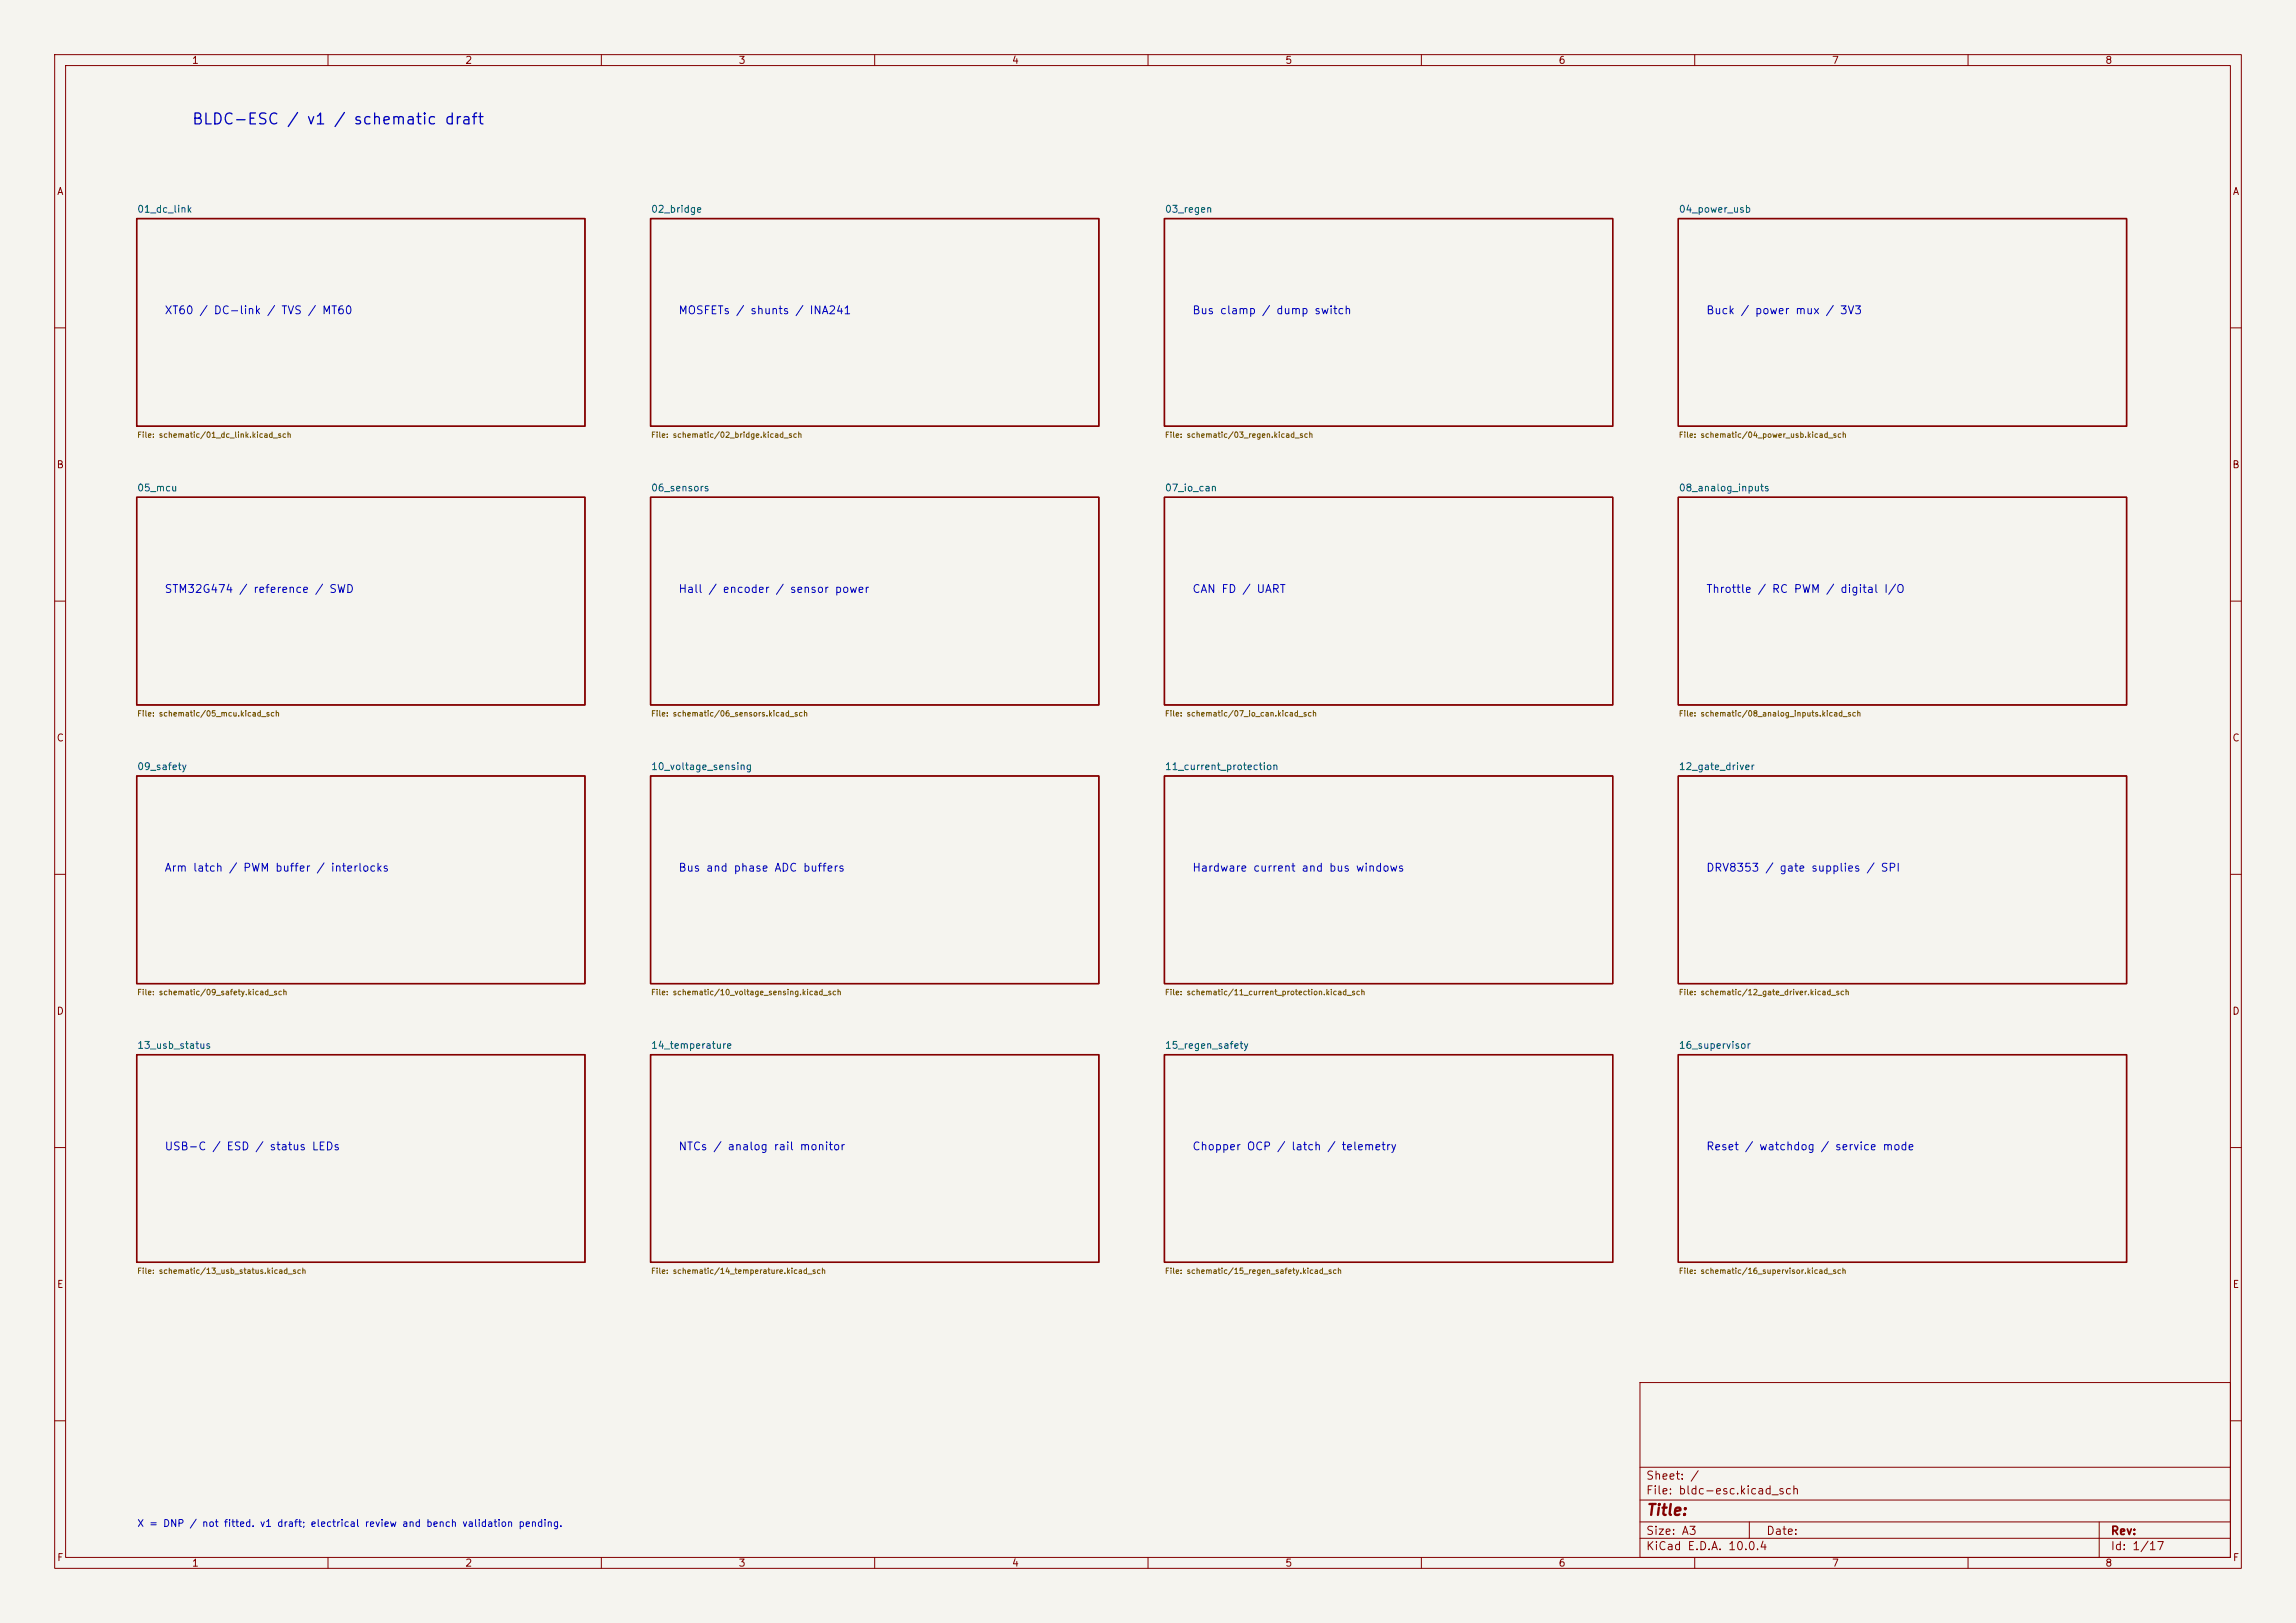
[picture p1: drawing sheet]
<svg xmlns="http://www.w3.org/2000/svg" width="420mm" height="297mm" viewBox="0 0 420 297" stroke-linecap="round" stroke-linejoin="round" font-family="sans-serif">
<defs><g id="words">
<text font-size="2" fill="#0000c2" x="35" y="23.3">BLDC-ESC / v1 / schematic draft</text>
<text font-size="2" fill="#840000" x="301" y="277.8">Title:</text>
<g font-size="1.5" fill="#840000">
<text x="301" y="273.8">File: bldc-esc.kicad_sch</text>
<text x="301" y="271.1">Sheet: /</text>
<text x="301" y="281.2">Size: A3</text>
<text x="323" y="281.2">Date:</text>
<text x="386" y="281.2">Rev:</text>
<text x="301" y="284">KiCad E.D.A. 10.0.4</text>
<text x="386" y="284">Id: 1/17</text>
</g>
<g font-size="1.4" fill="#0000c2">
<text x="30" y="57.9">XT60 / DC-link / TVS / MT60</text>
<text x="124" y="57.9">MOSFETs / shunts / INA241</text>
<text x="218" y="57.9">Bus clamp / dump switch</text>
<text x="312" y="57.9">Buck / power mux / 3V3</text>
<text x="30" y="108.9">STM32G474 / reference / SWD</text>
<text x="124" y="108.9">Hall / encoder / sensor power</text>
<text x="218" y="108.9">CAN FD / UART</text>
<text x="312" y="108.9">Throttle / RC PWM / digital I/O</text>
<text x="30" y="159.9">Arm latch / PWM buffer / interlocks</text>
<text x="124" y="159.9">Bus and phase ADC buffers</text>
<text x="218" y="159.9">Hardware current and bus windows</text>
<text x="312" y="159.9">DRV8353 / gate supplies / SPI</text>
<text x="30" y="210.9">USB-C / ESD / status LEDs</text>
<text x="124" y="210.9">NTCs / analog rail monitor</text>
<text x="218" y="210.9">Chopper OCP / latch / telemetry</text>
<text x="312" y="210.9">Reset / watchdog / service mode</text>
</g>
<g font-size="1.3" fill="#840000">
<text x="35" y="12">1</text>
<text x="85" y="12">2</text>
<text x="135" y="12">3</text>
<text x="185" y="12">4</text>
<text x="235" y="12">5</text>
<text x="285" y="12">6</text>
<text x="335" y="12">7</text>
<text x="385" y="12">8</text>
<text x="10.3" y="36">A</text>
<text x="408.3" y="36">A</text>
<text x="10.3" y="86">B</text>
<text x="408.2" y="86">B</text>
<text x="10.3" y="136">C</text>
<text x="408.2" y="136">C</text>
<text x="10.3" y="186">D</text>
<text x="408.2" y="186">D</text>
<text x="10.3" y="236">E</text>
<text x="408.3" y="236">E</text>
<text x="10.3" y="286">F</text>
<text x="35" y="287">1</text>
<text x="85" y="287">2</text>
<text x="135" y="287">3</text>
<text x="185" y="287">4</text>
<text x="235" y="287">5</text>
<text x="285" y="287">6</text>
<text x="335" y="287">7</text>
<text x="385" y="287">8</text>
<text x="408.3" y="286">F</text>
</g>
<g font-size="1.3" fill="#006464">
<text x="25" y="39.2">01_dc_link</text>
<text x="119" y="39.2">02_bridge</text>
<text x="213" y="39.2">03_regen</text>
<text x="307" y="39.2">04_power_usb</text>
<text x="25" y="90.2">05_mcu</text>
<text x="119" y="90.2">06_sensors</text>
<text x="213" y="90.2">07_io_can</text>
<text x="307" y="90.2">08_analog_inputs</text>
<text x="25" y="141.2">09_safety</text>
<text x="119" y="141.2">10_voltage_sensing</text>
<text x="213" y="141.2">11_current_protection</text>
<text x="307" y="141.2">12_gate_driver</text>
<text x="25" y="192.2">13_usb_status</text>
<text x="119" y="192.2">14_temperature</text>
<text x="213" y="192.2">15_regen_safety</text>
<text x="307" y="192.2">16_supervisor</text>
</g>
<text font-size="1.3" fill="#0000c2" x="25" y="279.7">X = DNP / not fitted. v1 draft; electrical review and bench validation pending.</text>
<g font-size="1" fill="#725600">
<text x="25" y="80.4">File: schematic/01_dc_link.kicad_sch</text>
<text x="119" y="80.4">File: schematic/02_bridge.kicad_sch</text>
<text x="213" y="80.4">File: schematic/03_regen.kicad_sch</text>
<text x="307" y="80.4">File: schematic/04_power_usb.kicad_sch</text>
<text x="25" y="131.4">File: schematic/05_mcu.kicad_sch</text>
<text x="119" y="131.4">File: schematic/06_sensors.kicad_sch</text>
<text x="213" y="131.4">File: schematic/07_io_can.kicad_sch</text>
<text x="307" y="131.4">File: schematic/08_analog_inputs.kicad_sch</text>
<text x="25" y="182.4">File: schematic/09_safety.kicad_sch</text>
<text x="119" y="182.4">File: schematic/10_voltage_sensing.kicad_sch</text>
<text x="213" y="182.4">File: schematic/11_current_protection.kicad_sch</text>
<text x="307" y="182.4">File: schematic/12_gate_driver.kicad_sch</text>
<text x="25" y="233.4">File: schematic/13_usb_status.kicad_sch</text>
<text x="119" y="233.4">File: schematic/14_temperature.kicad_sch</text>
<text x="213" y="233.4">File: schematic/15_regen_safety.kicad_sch</text>
<text x="307" y="233.4">File: schematic/16_supervisor.kicad_sch</text>
</g>
</g></defs>
<path d="M0 0h420v297h-420z" fill="#f5f4ef" stroke="#f5f4ef" stroke-width=".18"/>
<g fill="none" stroke="#840000" stroke-width=".18">
<path d="M10 10h400v277h-400zM12 12h396v273h-396zM60 10v2M110 10v2M160 10v2M210 10v2M260 10v2M310 10v2M360 10v2M10 60h2M408 60h2M10 110h2"/>
<path d="M408 110h2M10 160h2M408 160h2M10 210h2M408 210h2M300 253h108v32h-108zM10 260h2M300 278.5h108M300 274.5h108M300 268.5h108M320 278.5v3M384 278.5v6.5"/>
<path d="M408 260h2M60 285v2M110 285v2M160 285v2M210 285v2M260 285v2M300 281.5h108M310 285v2M360 285v2"/>
</g>
<g fill="none" stroke="#840000" stroke-width=".25">
<path d="M25 40h82v38h-82zM119 40h82v38h-82zM213 40h82v38h-82zM307 40h82v38h-82zM25 91h82v38h-82zM119 91h82v38h-82zM213 91h82v38h-82zM307 91h82v38h-82zM25 142h82v38h-82zM119 142h82v38h-82zM213 142h82v38h-82zM307 142h82v38h-82z"/>
<path d="M25 193h82v38h-82zM119 193h82v38h-82zM213 193h82v38h-82zM307 193h82v38h-82z"/>
</g>
<use href="#words"/>
</svg>
